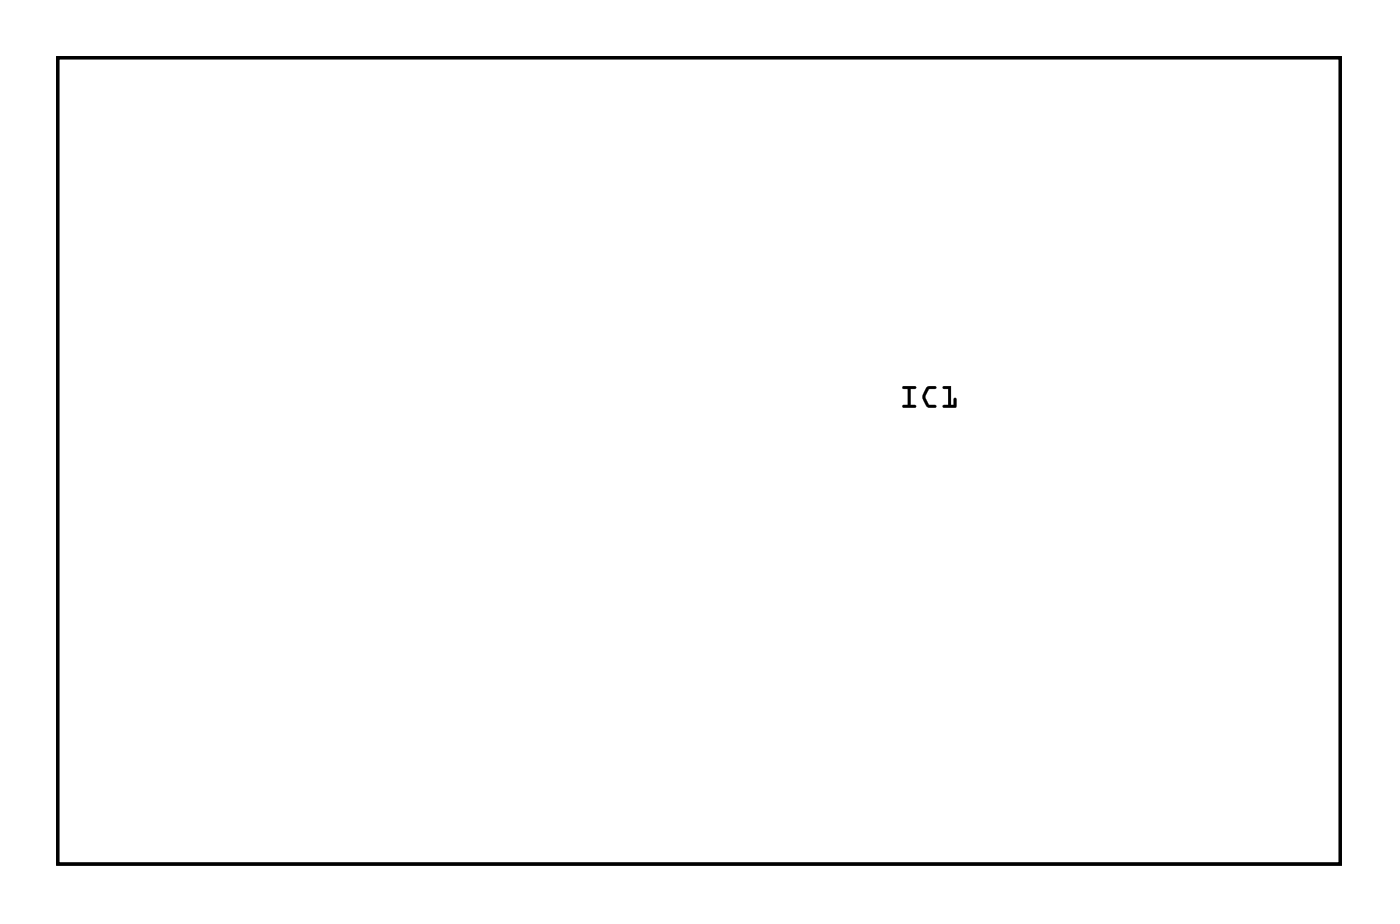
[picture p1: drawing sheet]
<svg xmlns="http://www.w3.org/2000/svg" width="88mm" height="58mm" viewBox="0 0 88 58" stroke-linecap="round" stroke-linejoin="round" font-family="sans-serif">
<path d="M3.6 3.6h80.8v50.8h-80.8z" fill="none" stroke="#000" stroke-width=".2"/>
<g fill="#000">
<path d="M3.6 3.6v50.8h80.8v-50.8zM3.6 3.6h80.8v50.8h-80.8z"/>
<path d="M56.9 24.3h.7a.1 .1 0 0 1 .1 .1 .1 .1 0 0 1-.1 .1h-.2v1h.2a.1 .1 0 0 1 .1 .1 .1 .1 0 0 1-.1 .1h-.7a.1 .1 0 0 1-.1-.1 .1 .1 0 0 1 .1-.1h.3v-1h-.3zM56.9 24.4v.1h.3v1h-.3v.1l.8 .1v-.2h-.3v-1h.3v-.1zM58.4 24.4l.5-.1a.1 .1 0 0 1 .1 .1 .1 .1 0 0 1-.1 .1h-.4l-.2 .5 .2 .5h.4a.1 .1 0 0 1 .1 .1 .1 .1 0 0 1-.1 .1h-.5l-.3-.5v-.3zM58.4 24.4l-.2 .4a.83 .83 0 0 0 .3 .9h.4l.1-.1-.1-.1h-.4l-.2-.4v-.2l.2-.4h.4l.1-.1-.1-.1h-.3zM59.4 24.3h.5v1.2h.2v-.3a.1 .1 0 0 1 .1-.1 .1 .1 0 0 1 .1 .1l-.1 .5h-.7a.1 .1 0 0 1-.1-.1 .1 .1 0 0 1 .1-.1h.2v-1h-.3zM59.4 24.4v.1h.3v1h-.3v.1l.8 .1v-.6h-.1v.4h-.2v-1.2z"/>
<path d="M56.9 24.4h.8v.1h-.3v1h.3v.2l-.8-.1v-.1h.3v-1h-.3zM58.4 24.4l.2-.1 .4 .1-.1 .1h-.4l-.2 .5 .2 .5h.4l.1 .1-.1 .1a.6 .6 0 0 1-.8-.6l.1-.3zM59.4 24.4l.5-.1v1.2h.2v-.4h.1v.6l-.8-.1v-.1h.3v-1h-.3z"/>
</g>
<circle cx="49" cy="21.3" r=".7" fill="#fff"/>
<circle cx="49" cy="21.3" r=".7" fill="none" stroke="#fff" stroke-width=".76" stroke-linecap="butt"/>
<circle cx="38.9" cy="21.3" r=".7" fill="#fff"/>
<circle cx="38.9" cy="21.3" r=".7" fill="none" stroke="#fff" stroke-width=".76" stroke-linecap="butt"/>
<path d="M30.5 48.4h1.6v1.6h-1.6z" fill="#fff"/>
<path d="M30.5 48.4h1.6v1.6h-1.6z" fill="none" stroke="#fff" stroke-width=".76" stroke-linecap="butt"/>
<circle cx="31.2" cy="49.2" r=".79" fill="#fff"/>
<circle cx="31.2" cy="49.2" r=".79" fill="none" stroke="#fff" stroke-width=".76" stroke-linecap="butt"/>
<circle cx="23.7" cy="49.2" r=".79" fill="#fff"/>
<circle cx="23.7" cy="49.2" r=".79" fill="none" stroke="#fff" stroke-width=".76" stroke-linecap="butt"/>
<path d="M30.5 40.8h1.6v1.6h-1.6z" fill="#fff"/>
<path d="M30.5 40.8h1.6v1.6h-1.6z" fill="none" stroke="#fff" stroke-width=".76" stroke-linecap="butt"/>
<circle cx="31.2" cy="41.6" r=".79" fill="#fff"/>
<circle cx="31.2" cy="41.6" r=".79" fill="none" stroke="#fff" stroke-width=".76" stroke-linecap="butt"/>
<circle cx="23.7" cy="41.6" r=".79" fill="#fff"/>
<circle cx="23.7" cy="41.6" r=".79" fill="none" stroke="#fff" stroke-width=".76" stroke-linecap="butt"/>
<path d="M30.5 33.2h1.6v1.5h-1.6z" fill="#fff"/>
<path d="M30.5 33.2h1.6v1.5h-1.6z" fill="none" stroke="#fff" stroke-width=".76" stroke-linecap="butt"/>
<circle cx="31.2" cy="34" r=".79" fill="#fff"/>
<circle cx="31.2" cy="34" r=".79" fill="none" stroke="#fff" stroke-width=".76" stroke-linecap="butt"/>
<circle cx="23.7" cy="34" r=".79" fill="#fff"/>
<circle cx="23.7" cy="34" r=".79" fill="none" stroke="#fff" stroke-width=".76" stroke-linecap="butt"/>
<circle cx="41.4" cy="23.8" r=".64" fill="#fff"/>
<circle cx="41.4" cy="23.8" r=".64" fill="none" stroke="#fff" stroke-width=".76"/>
<circle cx="49" cy="23.8" r=".64" fill="#fff"/>
<circle cx="49" cy="23.8" r=".64" fill="none" stroke="#fff" stroke-width=".76"/>
<circle cx="41.4" cy="26.3" r=".64" fill="#fff"/>
<circle cx="41.4" cy="26.3" r=".64" fill="none" stroke="#fff" stroke-width=".76"/>
<circle cx="49" cy="26.3" r=".64" fill="#fff"/>
<circle cx="49" cy="26.3" r=".64" fill="none" stroke="#fff" stroke-width=".76"/>
<circle cx="41.4" cy="28.9" r=".64" fill="#fff"/>
<circle cx="41.4" cy="28.9" r=".64" fill="none" stroke="#fff" stroke-width=".76"/>
<circle cx="49" cy="28.9" r=".64" fill="#fff"/>
<circle cx="49" cy="28.9" r=".64" fill="none" stroke="#fff" stroke-width=".76"/>
<circle cx="41.4" cy="31.4" r=".64" fill="#fff"/>
<circle cx="41.4" cy="31.4" r=".64" fill="none" stroke="#fff" stroke-width=".76"/>
<circle cx="49" cy="31.4" r=".64" fill="#fff"/>
<circle cx="49" cy="31.4" r=".64" fill="none" stroke="#fff" stroke-width=".76"/>
<circle cx="41.4" cy="34" r=".64" fill="#fff"/>
<circle cx="41.4" cy="34" r=".64" fill="none" stroke="#fff" stroke-width=".76"/>
<circle cx="49" cy="34" r=".64" fill="#fff"/>
<circle cx="49" cy="34" r=".64" fill="none" stroke="#fff" stroke-width=".76"/>
<circle cx="41.4" cy="36.5" r=".64" fill="#fff"/>
<circle cx="41.4" cy="36.5" r=".64" fill="none" stroke="#fff" stroke-width=".76"/>
<circle cx="49" cy="36.5" r=".64" fill="#fff"/>
<circle cx="49" cy="36.5" r=".64" fill="none" stroke="#fff" stroke-width=".76"/>
<circle cx="41.4" cy="39" r=".64" fill="#fff"/>
<circle cx="41.4" cy="39" r=".64" fill="none" stroke="#fff" stroke-width=".76"/>
<circle cx="49" cy="39" r=".64" fill="#fff"/>
<circle cx="49" cy="39" r=".64" fill="none" stroke="#fff" stroke-width=".76"/>
<circle cx="41.4" cy="41.6" r=".64" fill="#fff"/>
<circle cx="41.4" cy="41.6" r=".64" fill="none" stroke="#fff" stroke-width=".76"/>
<circle cx="49" cy="41.6" r=".64" fill="#fff"/>
<circle cx="49" cy="41.6" r=".64" fill="none" stroke="#fff" stroke-width=".76"/>
<circle cx="41.4" cy="23.8" r=".64" fill="#fff"/>
<circle cx="41.4" cy="23.8" r=".64" fill="none" stroke="#fff" stroke-width=".76"/>
<circle cx="49" cy="23.8" r=".64" fill="#fff"/>
<circle cx="49" cy="23.8" r=".64" fill="none" stroke="#fff" stroke-width=".76"/>
<circle cx="41.4" cy="26.3" r=".64" fill="#fff"/>
<circle cx="41.4" cy="26.3" r=".64" fill="none" stroke="#fff" stroke-width=".76"/>
<circle cx="49" cy="26.3" r=".64" fill="#fff"/>
<circle cx="49" cy="26.3" r=".64" fill="none" stroke="#fff" stroke-width=".76"/>
<circle cx="41.4" cy="28.9" r=".64" fill="#fff"/>
<circle cx="41.4" cy="28.9" r=".64" fill="none" stroke="#fff" stroke-width=".76"/>
<circle cx="49" cy="28.9" r=".64" fill="#fff"/>
<circle cx="49" cy="28.9" r=".64" fill="none" stroke="#fff" stroke-width=".76"/>
<circle cx="41.4" cy="31.4" r=".64" fill="#fff"/>
<circle cx="41.4" cy="31.4" r=".64" fill="none" stroke="#fff" stroke-width=".76"/>
<circle cx="49" cy="31.4" r=".64" fill="#fff"/>
<circle cx="49" cy="31.4" r=".64" fill="none" stroke="#fff" stroke-width=".76"/>
<circle cx="41.4" cy="34" r=".64" fill="#fff"/>
<circle cx="41.4" cy="34" r=".64" fill="none" stroke="#fff" stroke-width=".76"/>
<circle cx="49" cy="34" r=".64" fill="#fff"/>
<circle cx="49" cy="34" r=".64" fill="none" stroke="#fff" stroke-width=".76"/>
<circle cx="41.4" cy="36.5" r=".64" fill="#fff"/>
<circle cx="41.4" cy="36.5" r=".64" fill="none" stroke="#fff" stroke-width=".76"/>
<circle cx="49" cy="36.5" r=".64" fill="#fff"/>
<circle cx="49" cy="36.5" r=".64" fill="none" stroke="#fff" stroke-width=".76"/>
<circle cx="41.4" cy="39" r=".64" fill="#fff"/>
<circle cx="41.4" cy="39" r=".64" fill="none" stroke="#fff" stroke-width=".76"/>
<circle cx="49" cy="39" r=".64" fill="#fff"/>
<circle cx="49" cy="39" r=".64" fill="none" stroke="#fff" stroke-width=".76"/>
<circle cx="41.4" cy="41.6" r=".64" fill="#fff"/>
<circle cx="41.4" cy="41.6" r=".64" fill="none" stroke="#fff" stroke-width=".76"/>
<circle cx="49" cy="41.6" r=".64" fill="#fff"/>
<circle cx="49" cy="41.6" r=".64" fill="none" stroke="#fff" stroke-width=".76"/>
<circle cx="54.1" cy="13.7" r=".45" fill="#fff"/>
<circle cx="54.1" cy="13.7" r=".45" fill="none" stroke="#fff" stroke-width=".58"/>
<circle cx="76.9" cy="8.6" r=".45" fill="#fff"/>
<circle cx="76.9" cy="8.6" r=".45" fill="none" stroke="#fff" stroke-width=".58"/>
<circle cx="76.9" cy="11.1" r=".45" fill="#fff"/>
<circle cx="76.9" cy="11.1" r=".45" fill="none" stroke="#fff" stroke-width=".58"/>
<circle cx="76.9" cy="13.7" r=".45" fill="#fff"/>
<circle cx="76.9" cy="13.7" r=".45" fill="none" stroke="#fff" stroke-width=".58"/>
<circle cx="76.9" cy="16.2" r=".45" fill="#fff"/>
<circle cx="76.9" cy="16.2" r=".45" fill="none" stroke="#fff" stroke-width=".58"/>
<circle cx="76.9" cy="18.8" r=".45" fill="#fff"/>
<circle cx="76.9" cy="18.8" r=".45" fill="none" stroke="#fff" stroke-width=".58"/>
<circle cx="54.1" cy="11.1" r=".45" fill="#fff"/>
<circle cx="54.1" cy="11.1" r=".45" fill="none" stroke="#fff" stroke-width=".58"/>
<circle cx="54.1" cy="8.6" r=".45" fill="#fff"/>
<circle cx="54.1" cy="8.6" r=".45" fill="none" stroke="#fff" stroke-width=".58"/>
<circle cx="54.1" cy="16.2" r=".45" fill="#fff"/>
<circle cx="54.1" cy="16.2" r=".45" fill="none" stroke="#fff" stroke-width=".58"/>
<circle cx="76.9" cy="21.3" r=".45" fill="#fff"/>
<circle cx="76.9" cy="21.3" r=".45" fill="none" stroke="#fff" stroke-width=".58"/>
<circle cx="76.9" cy="23.8" r=".45" fill="#fff"/>
<circle cx="76.9" cy="23.8" r=".45" fill="none" stroke="#fff" stroke-width=".58"/>
<circle cx="76.9" cy="26.4" r=".45" fill="#fff"/>
<circle cx="76.9" cy="26.4" r=".45" fill="none" stroke="#fff" stroke-width=".58"/>
<circle cx="76.9" cy="28.9" r=".45" fill="#fff"/>
<circle cx="76.9" cy="28.9" r=".45" fill="none" stroke="#fff" stroke-width=".58"/>
<circle cx="76.9" cy="31.4" r=".45" fill="#fff"/>
<circle cx="76.9" cy="31.4" r=".45" fill="none" stroke="#fff" stroke-width=".58"/>
<circle cx="76.9" cy="34" r=".45" fill="#fff"/>
<circle cx="76.9" cy="34" r=".45" fill="none" stroke="#fff" stroke-width=".58"/>
<circle cx="76.9" cy="36.5" r=".45" fill="#fff"/>
<circle cx="76.9" cy="36.5" r=".45" fill="none" stroke="#fff" stroke-width=".58"/>
<circle cx="76.9" cy="39" r=".45" fill="#fff"/>
<circle cx="76.9" cy="39" r=".45" fill="none" stroke="#fff" stroke-width=".58"/>
<circle cx="76.9" cy="41.6" r=".45" fill="#fff"/>
<circle cx="76.9" cy="41.6" r=".45" fill="none" stroke="#fff" stroke-width=".58"/>
<circle cx="76.9" cy="44.1" r=".45" fill="#fff"/>
<circle cx="76.9" cy="44.1" r=".45" fill="none" stroke="#fff" stroke-width=".58"/>
<circle cx="54.1" cy="26.4" r=".45" fill="#fff"/>
<circle cx="54.1" cy="26.4" r=".45" fill="none" stroke="#fff" stroke-width=".58"/>
<circle cx="54.1" cy="28.9" r=".45" fill="#fff"/>
<circle cx="54.1" cy="28.9" r=".45" fill="none" stroke="#fff" stroke-width=".58"/>
<circle cx="54.1" cy="31.4" r=".45" fill="#fff"/>
<circle cx="54.1" cy="31.4" r=".45" fill="none" stroke="#fff" stroke-width=".58"/>
<circle cx="54.1" cy="34" r=".45" fill="#fff"/>
<circle cx="54.1" cy="34" r=".45" fill="none" stroke="#fff" stroke-width=".58"/>
<circle cx="54.1" cy="36.5" r=".45" fill="#fff"/>
<circle cx="54.1" cy="36.5" r=".45" fill="none" stroke="#fff" stroke-width=".58"/>
<circle cx="54.1" cy="39" r=".45" fill="#fff"/>
<circle cx="54.1" cy="39" r=".45" fill="none" stroke="#fff" stroke-width=".58"/>
<circle cx="54.1" cy="41.6" r=".45" fill="#fff"/>
<circle cx="54.1" cy="41.6" r=".45" fill="none" stroke="#fff" stroke-width=".58"/>
<circle cx="54.1" cy="44.1" r=".45" fill="#fff"/>
<circle cx="54.1" cy="44.1" r=".45" fill="none" stroke="#fff" stroke-width=".58"/>
<circle cx="54.1" cy="18.8" r=".45" fill="#fff"/>
<circle cx="54.1" cy="18.8" r=".45" fill="none" stroke="#fff" stroke-width=".58"/>
<circle cx="54.1" cy="21.3" r=".45" fill="#fff"/>
<circle cx="54.1" cy="21.3" r=".45" fill="none" stroke="#fff" stroke-width=".58"/>
<circle cx="54.1" cy="23.8" r=".45" fill="#fff"/>
<circle cx="54.1" cy="23.8" r=".45" fill="none" stroke="#fff" stroke-width=".58"/>
<circle cx="31.2" cy="31.4" r=".7" fill="#fff"/>
<circle cx="31.2" cy="31.4" r=".7" fill="none" stroke="#fff" stroke-width=".76" stroke-linecap="butt"/>
<circle cx="21.1" cy="31.4" r=".7" fill="#fff"/>
<circle cx="21.1" cy="31.4" r=".7" fill="none" stroke="#fff" stroke-width=".76" stroke-linecap="butt"/>
<circle cx="31.2" cy="39" r=".7" fill="#fff"/>
<circle cx="31.2" cy="39" r=".7" fill="none" stroke="#fff" stroke-width=".76" stroke-linecap="butt"/>
<circle cx="21.1" cy="39" r=".7" fill="#fff"/>
<circle cx="21.1" cy="39" r=".7" fill="none" stroke="#fff" stroke-width=".76" stroke-linecap="butt"/>
<circle cx="31.2" cy="44.1" r=".7" fill="#fff"/>
<circle cx="31.2" cy="44.1" r=".7" fill="none" stroke="#fff" stroke-width=".76" stroke-linecap="butt"/>
<circle cx="21.1" cy="44.1" r=".7" fill="#fff"/>
<circle cx="21.1" cy="44.1" r=".7" fill="none" stroke="#fff" stroke-width=".76" stroke-linecap="butt"/>
<circle cx="31.2" cy="46.7" r=".7" fill="#fff"/>
<circle cx="31.2" cy="46.7" r=".7" fill="none" stroke="#fff" stroke-width=".76" stroke-linecap="butt"/>
<circle cx="21.1" cy="46.7" r=".7" fill="#fff"/>
<circle cx="21.1" cy="46.7" r=".7" fill="none" stroke="#fff" stroke-width=".76" stroke-linecap="butt"/>
<circle cx="49" cy="18.7" r=".7" fill="#fff"/>
<circle cx="49" cy="18.7" r=".7" fill="none" stroke="#fff" stroke-width=".76" stroke-linecap="butt"/>
<circle cx="38.9" cy="18.7" r=".7" fill="#fff"/>
<circle cx="38.9" cy="18.7" r=".7" fill="none" stroke="#fff" stroke-width=".76" stroke-linecap="butt"/>
<circle cx="49" cy="16.2" r=".7" fill="#fff"/>
<circle cx="49" cy="16.2" r=".7" fill="none" stroke="#fff" stroke-width=".76" stroke-linecap="butt"/>
<circle cx="38.9" cy="16.2" r=".7" fill="#fff"/>
<circle cx="38.9" cy="16.2" r=".7" fill="none" stroke="#fff" stroke-width=".76" stroke-linecap="butt"/>
<circle cx="21.1" cy="26.3" r=".7" fill="#fff"/>
<circle cx="21.1" cy="26.3" r=".7" fill="none" stroke="#fff" stroke-width=".76" stroke-linecap="butt"/>
<circle cx="31.2" cy="26.3" r=".7" fill="#fff"/>
<circle cx="31.2" cy="26.3" r=".7" fill="none" stroke="#fff" stroke-width=".76" stroke-linecap="butt"/>
<circle cx="21.1" cy="23.8" r=".7" fill="#fff"/>
<circle cx="21.1" cy="23.8" r=".7" fill="none" stroke="#fff" stroke-width=".76" stroke-linecap="butt"/>
<circle cx="31.2" cy="23.8" r=".7" fill="#fff"/>
<circle cx="31.2" cy="23.8" r=".7" fill="none" stroke="#fff" stroke-width=".76" stroke-linecap="butt"/>
<circle cx="31.2" cy="28.9" r=".7" fill="#fff"/>
<circle cx="31.2" cy="28.9" r=".7" fill="none" stroke="#fff" stroke-width=".76" stroke-linecap="butt"/>
<circle cx="21.1" cy="28.9" r=".7" fill="#fff"/>
<circle cx="21.1" cy="28.9" r=".7" fill="none" stroke="#fff" stroke-width=".76" stroke-linecap="butt"/>
<circle cx="31.2" cy="36.5" r=".7" fill="#fff"/>
<circle cx="31.2" cy="36.5" r=".7" fill="none" stroke="#fff" stroke-width=".76" stroke-linecap="butt"/>
<circle cx="21.1" cy="36.5" r=".7" fill="#fff"/>
<circle cx="21.1" cy="36.5" r=".7" fill="none" stroke="#fff" stroke-width=".76" stroke-linecap="butt"/>
<circle cx="54.1" cy="49.2" r="1.6" fill="#fff"/>
<circle cx="54.1" cy="49.2" r="1.6" fill="none" stroke="#fff" stroke-width=".25"/>
<circle cx="77" cy="49.2" r="1.6" fill="#fff"/>
<circle cx="77" cy="49.2" r="1.6" fill="none" stroke="#fff" stroke-width=".25"/>
<circle cx="13.5" cy="13.6" r="1.6" fill="#fff"/>
<circle cx="13.5" cy="13.6" r="1.6" fill="none" stroke="#fff" stroke-width=".25"/>
<circle cx="13.5" cy="51.7" r="1.6" fill="#fff"/>
<circle cx="13.5" cy="51.7" r="1.6" fill="none" stroke="#fff" stroke-width=".25"/>
<circle cx="82" cy="6" r="1.6" fill="#fff"/>
<circle cx="82" cy="6" r="1.6" fill="none" stroke="#fff" stroke-width=".25"/>
<circle cx="82" cy="39" r=".69" fill="#fff"/>
<circle cx="82" cy="39" r=".69" fill="none" stroke="#fff" stroke-width=".75" stroke-linecap="butt"/>
<circle cx="81.8" cy="36.5" r=".69" fill="#fff"/>
<circle cx="81.8" cy="36.5" r=".69" fill="none" stroke="#fff" stroke-width=".75" stroke-linecap="butt"/>
<circle cx="82" cy="34" r=".69" fill="#fff"/>
<circle cx="82" cy="34" r=".69" fill="none" stroke="#fff" stroke-width=".75" stroke-linecap="butt"/>
<circle cx="81.8" cy="31.4" r=".69" fill="#fff"/>
<circle cx="81.8" cy="31.4" r=".69" fill="none" stroke="#fff" stroke-width=".75" stroke-linecap="butt"/>
<circle cx="82" cy="28.9" r=".69" fill="#fff"/>
<circle cx="82" cy="28.9" r=".69" fill="none" stroke="#fff" stroke-width=".75" stroke-linecap="butt"/>
<circle cx="81.8" cy="26.3" r=".69" fill="#fff"/>
<circle cx="81.8" cy="26.3" r=".69" fill="none" stroke="#fff" stroke-width=".75" stroke-linecap="butt"/>
<circle cx="82" cy="23.8" r=".69" fill="#fff"/>
<circle cx="82" cy="23.8" r=".69" fill="none" stroke="#fff" stroke-width=".75" stroke-linecap="butt"/>
<circle cx="81.8" cy="21.3" r=".69" fill="#fff"/>
<circle cx="81.8" cy="21.3" r=".69" fill="none" stroke="#fff" stroke-width=".75" stroke-linecap="butt"/>
<circle cx="82" cy="18.7" r=".69" fill="#fff"/>
<circle cx="82" cy="18.7" r=".69" fill="none" stroke="#fff" stroke-width=".75" stroke-linecap="butt"/>
<circle cx="81.8" cy="16.2" r=".69" fill="#fff"/>
<circle cx="81.8" cy="16.2" r=".69" fill="none" stroke="#fff" stroke-width=".75" stroke-linecap="butt"/>
<circle cx="82" cy="13.6" r=".69" fill="#fff"/>
<circle cx="82" cy="13.6" r=".69" fill="none" stroke="#fff" stroke-width=".75" stroke-linecap="butt"/>
<circle cx="81.8" cy="11.1" r=".69" fill="#fff"/>
<circle cx="81.8" cy="11.1" r=".69" fill="none" stroke="#fff" stroke-width=".75" stroke-linecap="butt"/>
<path d="M48.3 7.8h1.5v1.5h-1.5z" fill="#fff"/>
<path d="M48.3 7.8h1.5v1.5h-1.5z" fill="none" stroke="#fff" stroke-width=".76" stroke-linecap="butt"/>
<circle cx="49" cy="8.6" r=".76" fill="#fff"/>
<circle cx="49" cy="8.6" r=".76" fill="none" stroke="#fff" stroke-width=".76" stroke-linecap="butt"/>
<circle cx="38.9" cy="8.6" r=".76" fill="#fff"/>
<circle cx="38.9" cy="8.6" r=".76" fill="none" stroke="#fff" stroke-width=".76" stroke-linecap="butt"/>
<circle cx="43.9" cy="8.6" r=".76" fill="#fff"/>
<circle cx="43.9" cy="8.6" r=".76" fill="none" stroke="#fff" stroke-width=".76" stroke-linecap="butt"/>
<circle cx="33.8" cy="8.6" r=".76" fill="#fff"/>
<circle cx="33.8" cy="8.6" r=".76" fill="none" stroke="#fff" stroke-width=".76" stroke-linecap="butt"/>
<circle cx="28.7" cy="8.6" r=".76" fill="#fff"/>
<circle cx="28.7" cy="8.6" r=".76" fill="none" stroke="#fff" stroke-width=".76" stroke-linecap="butt"/>
<circle cx="23.6" cy="8.6" r=".76" fill="#fff"/>
<circle cx="23.6" cy="8.6" r=".76" fill="none" stroke="#fff" stroke-width=".76" stroke-linecap="butt"/>
<circle cx="18.5" cy="8.6" r=".76" fill="#fff"/>
<circle cx="18.5" cy="8.6" r=".76" fill="none" stroke="#fff" stroke-width=".76" stroke-linecap="butt"/>
<circle cx="13.5" cy="8.6" r=".76" fill="#fff"/>
<circle cx="13.5" cy="8.6" r=".76" fill="none" stroke="#fff" stroke-width=".76" stroke-linecap="butt"/>
<path d="M43.2 48.4h1.5v1.6h-1.5z" fill="#fff"/>
<path d="M43.2 48.4h1.5v1.6h-1.5z" fill="none" stroke="#fff" stroke-width=".76" stroke-linecap="butt"/>
<circle cx="43.9" cy="49.2" r=".76" fill="#fff"/>
<circle cx="43.9" cy="49.2" r=".76" fill="none" stroke="#fff" stroke-width=".76" stroke-linecap="butt"/>
<circle cx="49" cy="49.2" r=".76" fill="#fff"/>
<circle cx="49" cy="49.2" r=".76" fill="none" stroke="#fff" stroke-width=".76" stroke-linecap="butt"/>
<path d="M5.1 5.3h1.5v1.5h-1.5z" fill="#fff"/>
<path d="M5.1 5.3h1.5v1.5h-1.5z" fill="none" stroke="#fff" stroke-width=".76" stroke-linecap="butt"/>
<circle cx="5.8" cy="6" r=".76" fill="#fff"/>
<circle cx="5.8" cy="6" r=".76" fill="none" stroke="#fff" stroke-width=".76" stroke-linecap="butt"/>
<circle cx="5.8" cy="11.1" r=".76" fill="#fff"/>
<circle cx="5.8" cy="11.1" r=".76" fill="none" stroke="#fff" stroke-width=".76" stroke-linecap="butt"/>
<circle cx="5.8" cy="16.2" r=".76" fill="#fff"/>
<circle cx="5.8" cy="16.2" r=".76" fill="none" stroke="#fff" stroke-width=".76" stroke-linecap="butt"/>
<circle cx="5.8" cy="21.3" r=".76" fill="#fff"/>
<circle cx="5.8" cy="21.3" r=".76" fill="none" stroke="#fff" stroke-width=".76" stroke-linecap="butt"/>
<circle cx="5.8" cy="26.3" r=".76" fill="#fff"/>
<circle cx="5.8" cy="26.3" r=".76" fill="none" stroke="#fff" stroke-width=".76" stroke-linecap="butt"/>
<circle cx="5.8" cy="31.4" r=".76" fill="#fff"/>
<circle cx="5.8" cy="31.4" r=".76" fill="none" stroke="#fff" stroke-width=".76" stroke-linecap="butt"/>
<circle cx="5.8" cy="36.5" r=".76" fill="#fff"/>
<circle cx="5.8" cy="36.5" r=".76" fill="none" stroke="#fff" stroke-width=".76" stroke-linecap="butt"/>
<circle cx="5.8" cy="41.6" r=".76" fill="#fff"/>
<circle cx="5.8" cy="41.6" r=".76" fill="none" stroke="#fff" stroke-width=".76" stroke-linecap="butt"/>
<circle cx="5.8" cy="46.7" r=".76" fill="#fff"/>
<circle cx="5.8" cy="46.7" r=".76" fill="none" stroke="#fff" stroke-width=".76" stroke-linecap="butt"/>
<circle cx="5.8" cy="51.7" r=".76" fill="#fff"/>
<circle cx="5.8" cy="51.7" r=".76" fill="none" stroke="#fff" stroke-width=".76" stroke-linecap="butt"/>
<path d="M81.3 48.4h1.5v1.6h-1.5z" fill="#fff"/>
<path d="M81.3 48.4h1.5v1.6h-1.5z" fill="none" stroke="#fff" stroke-width=".76" stroke-linecap="butt"/>
<circle cx="82" cy="49.2" r=".76" fill="#fff"/>
<circle cx="82" cy="49.2" r=".76" fill="none" stroke="#fff" stroke-width=".76" stroke-linecap="butt"/>
<circle cx="82" cy="44.1" r=".76" fill="#fff"/>
<circle cx="82" cy="44.1" r=".76" fill="none" stroke="#fff" stroke-width=".76" stroke-linecap="butt"/>
<circle cx="37.8" cy="28.9" r=".75" fill="#fff"/>
<circle cx="37.8" cy="28.9" r=".75" fill="none" stroke="#fff" stroke-width=".63" stroke-linecap="butt"/>
<path d="M35.2 28.2a.94 .94 0 0 0-.2 1 .94 .94 0 0 0 .9 .6h1.9a.94 .94 0 0 0 .9-.9 .94 .94 0 0 0-.9-1h-1.9l-.4 .1zM37.2 28.9a.56 .56 0 0 1 1.1 0 .56 .56 0 0 1-1.1 0z" fill="#fff"/>
<g fill="none" stroke="#fff" stroke-width=".25">
<path d="M35.2 28.2l.3-.2 .4-.1h1.9a.94 .94 0 0 1 .9 1 .94 .94 0 0 1-.9 .9h-1.9a.94 .94 0 0 1-.9-.6 .94 .94 0 0 1 .2-1z"/>
<circle cx="37.8" cy="28.9" r=".56"/>
</g>
<circle cx="37.8" cy="31.4" r=".75" fill="#fff"/>
<circle cx="37.8" cy="31.4" r=".75" fill="none" stroke="#fff" stroke-width=".63" stroke-linecap="butt"/>
<path d="M35.2 30.8a.94 .94 0 0 0-.2 1 .94 .94 0 0 0 .9 .6h1.9a.94 .94 0 0 0 .9-1 .94 .94 0 0 0-.9-.9h-1.9l-.4 .1zM37.2 31.4a.56 .56 0 0 1 1.1 0 .56 .56 0 0 1-1.1 0z" fill="#fff"/>
<g fill="none" stroke="#fff" stroke-width=".25">
<path d="M35.2 30.8l.3-.2 .4-.1h1.9a.94 .94 0 0 1 .9 .9 .94 .94 0 0 1-.9 1h-1.9a.94 .94 0 0 1-.9-.6 .94 .94 0 0 1 .2-1z"/>
<circle cx="37.8" cy="31.4" r=".56"/>
</g>
<circle cx="37.8" cy="34" r=".75" fill="#fff"/>
<circle cx="37.8" cy="34" r=".75" fill="none" stroke="#fff" stroke-width=".63" stroke-linecap="butt"/>
<path d="M35.2 33.3a.94 .94 0 0 0-.2 1 .94 .94 0 0 0 .9 .6h1.9a.94 .94 0 0 0 .9-.9 .94 .94 0 0 0-.9-1h-1.9l-.4 .1zM37.2 34a.56 .56 0 0 1 1.1 0 .56 .56 0 0 1-1.1 0z" fill="#fff"/>
<g fill="none" stroke="#fff" stroke-width=".25">
<path d="M35.2 33.3l.3-.2 .4-.1h1.9a.94 .94 0 0 1 .9 1 .94 .94 0 0 1-.9 .9h-1.9a.94 .94 0 0 1-.9-.6 .94 .94 0 0 1 .2-1z"/>
<circle cx="37.8" cy="34" r=".56"/>
</g>
<circle cx="54.1" cy="8.6" r=".72" fill="#fff"/>
<circle cx="54.1" cy="8.6" r=".72" fill="none" stroke="#fff" stroke-width=".69" stroke-linecap="butt"/>
<path d="M53.2 7.6v1.9h1.8v-1.9zM53.6 8.6a.51 .51 0 0 1 1 0 .51 .51 0 0 1-1 0z" fill="#fff"/>
<g fill="none" stroke="#fff" stroke-width=".25">
<path d="M53.2 7.6h1.8v1.9h-1.8z"/>
<circle cx="54.1" cy="8.6" r=".51"/>
</g>
<circle cx="54.4" cy="11.1" r=".72" fill="#fff"/>
<circle cx="54.4" cy="11.1" r=".72" fill="none" stroke="#fff" stroke-width=".69" stroke-linecap="butt"/>
<circle cx="54.1" cy="13.6" r=".72" fill="#fff"/>
<circle cx="54.1" cy="13.6" r=".72" fill="none" stroke="#fff" stroke-width=".69" stroke-linecap="butt"/>
<circle cx="77" cy="8.6" r=".72" fill="#fff"/>
<circle cx="77" cy="8.6" r=".72" fill="none" stroke="#fff" stroke-width=".69" stroke-linecap="butt"/>
<path d="M76 7.6v1.9h1.9v-1.9zM76.5 8.6a.51 .51 0 0 1 1 0 .51 .51 0 0 1-1 0z" fill="#fff"/>
<g fill="none" stroke="#fff" stroke-width=".25">
<path d="M76 7.6h1.9v1.9h-1.9z"/>
<circle cx="77" cy="8.6" r=".51"/>
</g>
<circle cx="77.2" cy="11.1" r=".72" fill="#fff"/>
<circle cx="77.2" cy="11.1" r=".72" fill="none" stroke="#fff" stroke-width=".69" stroke-linecap="butt"/>
<circle cx="77" cy="13.6" r=".72" fill="#fff"/>
<circle cx="77" cy="13.6" r=".72" fill="none" stroke="#fff" stroke-width=".69" stroke-linecap="butt"/>
<circle cx="54.1" cy="44.1" r=".69" fill="#fff"/>
<circle cx="54.1" cy="44.1" r=".69" fill="none" stroke="#fff" stroke-width=".75" stroke-linecap="butt"/>
<circle cx="53.9" cy="41.6" r=".69" fill="#fff"/>
<circle cx="53.9" cy="41.6" r=".69" fill="none" stroke="#fff" stroke-width=".75" stroke-linecap="butt"/>
<circle cx="54.1" cy="39" r=".69" fill="#fff"/>
<circle cx="54.1" cy="39" r=".69" fill="none" stroke="#fff" stroke-width=".75" stroke-linecap="butt"/>
<circle cx="53.9" cy="36.5" r=".69" fill="#fff"/>
<circle cx="53.9" cy="36.5" r=".69" fill="none" stroke="#fff" stroke-width=".75" stroke-linecap="butt"/>
<circle cx="54.1" cy="34" r=".69" fill="#fff"/>
<circle cx="54.1" cy="34" r=".69" fill="none" stroke="#fff" stroke-width=".75" stroke-linecap="butt"/>
<circle cx="53.9" cy="31.4" r=".69" fill="#fff"/>
<circle cx="53.9" cy="31.4" r=".69" fill="none" stroke="#fff" stroke-width=".75" stroke-linecap="butt"/>
<circle cx="54.1" cy="28.9" r=".69" fill="#fff"/>
<circle cx="54.1" cy="28.9" r=".69" fill="none" stroke="#fff" stroke-width=".75" stroke-linecap="butt"/>
<circle cx="53.9" cy="26.3" r=".69" fill="#fff"/>
<circle cx="53.9" cy="26.3" r=".69" fill="none" stroke="#fff" stroke-width=".75" stroke-linecap="butt"/>
<circle cx="54.1" cy="23.8" r=".69" fill="#fff"/>
<circle cx="54.1" cy="23.8" r=".69" fill="none" stroke="#fff" stroke-width=".75" stroke-linecap="butt"/>
<circle cx="53.9" cy="21.3" r=".69" fill="#fff"/>
<circle cx="53.9" cy="21.3" r=".69" fill="none" stroke="#fff" stroke-width=".75" stroke-linecap="butt"/>
<circle cx="54.1" cy="18.7" r=".69" fill="#fff"/>
<circle cx="54.1" cy="18.7" r=".69" fill="none" stroke="#fff" stroke-width=".75" stroke-linecap="butt"/>
<circle cx="53.9" cy="16.2" r=".69" fill="#fff"/>
<circle cx="53.9" cy="16.2" r=".69" fill="none" stroke="#fff" stroke-width=".75" stroke-linecap="butt"/>
<circle cx="77" cy="44.1" r=".69" fill="#fff"/>
<circle cx="77" cy="44.1" r=".69" fill="none" stroke="#fff" stroke-width=".75" stroke-linecap="butt"/>
<circle cx="76.8" cy="41.6" r=".69" fill="#fff"/>
<circle cx="76.8" cy="41.6" r=".69" fill="none" stroke="#fff" stroke-width=".75" stroke-linecap="butt"/>
<circle cx="77" cy="39" r=".69" fill="#fff"/>
<circle cx="77" cy="39" r=".69" fill="none" stroke="#fff" stroke-width=".75" stroke-linecap="butt"/>
<circle cx="76.8" cy="36.5" r=".69" fill="#fff"/>
<circle cx="76.8" cy="36.5" r=".69" fill="none" stroke="#fff" stroke-width=".75" stroke-linecap="butt"/>
<circle cx="77" cy="34" r=".69" fill="#fff"/>
<circle cx="77" cy="34" r=".69" fill="none" stroke="#fff" stroke-width=".75" stroke-linecap="butt"/>
<circle cx="76.8" cy="31.4" r=".69" fill="#fff"/>
<circle cx="76.8" cy="31.4" r=".69" fill="none" stroke="#fff" stroke-width=".75" stroke-linecap="butt"/>
<circle cx="77" cy="28.9" r=".69" fill="#fff"/>
<circle cx="77" cy="28.9" r=".69" fill="none" stroke="#fff" stroke-width=".75" stroke-linecap="butt"/>
<circle cx="76.8" cy="26.3" r=".69" fill="#fff"/>
<circle cx="76.8" cy="26.3" r=".69" fill="none" stroke="#fff" stroke-width=".75" stroke-linecap="butt"/>
<circle cx="77" cy="23.8" r=".69" fill="#fff"/>
<circle cx="77" cy="23.8" r=".69" fill="none" stroke="#fff" stroke-width=".75" stroke-linecap="butt"/>
<circle cx="76.8" cy="21.3" r=".69" fill="#fff"/>
<circle cx="76.8" cy="21.3" r=".69" fill="none" stroke="#fff" stroke-width=".75" stroke-linecap="butt"/>
<circle cx="77" cy="18.7" r=".69" fill="#fff"/>
<circle cx="77" cy="18.7" r=".69" fill="none" stroke="#fff" stroke-width=".75" stroke-linecap="butt"/>
<circle cx="76.8" cy="16.2" r=".69" fill="#fff"/>
<circle cx="76.8" cy="16.2" r=".69" fill="none" stroke="#fff" stroke-width=".75" stroke-linecap="butt"/>
</svg>
